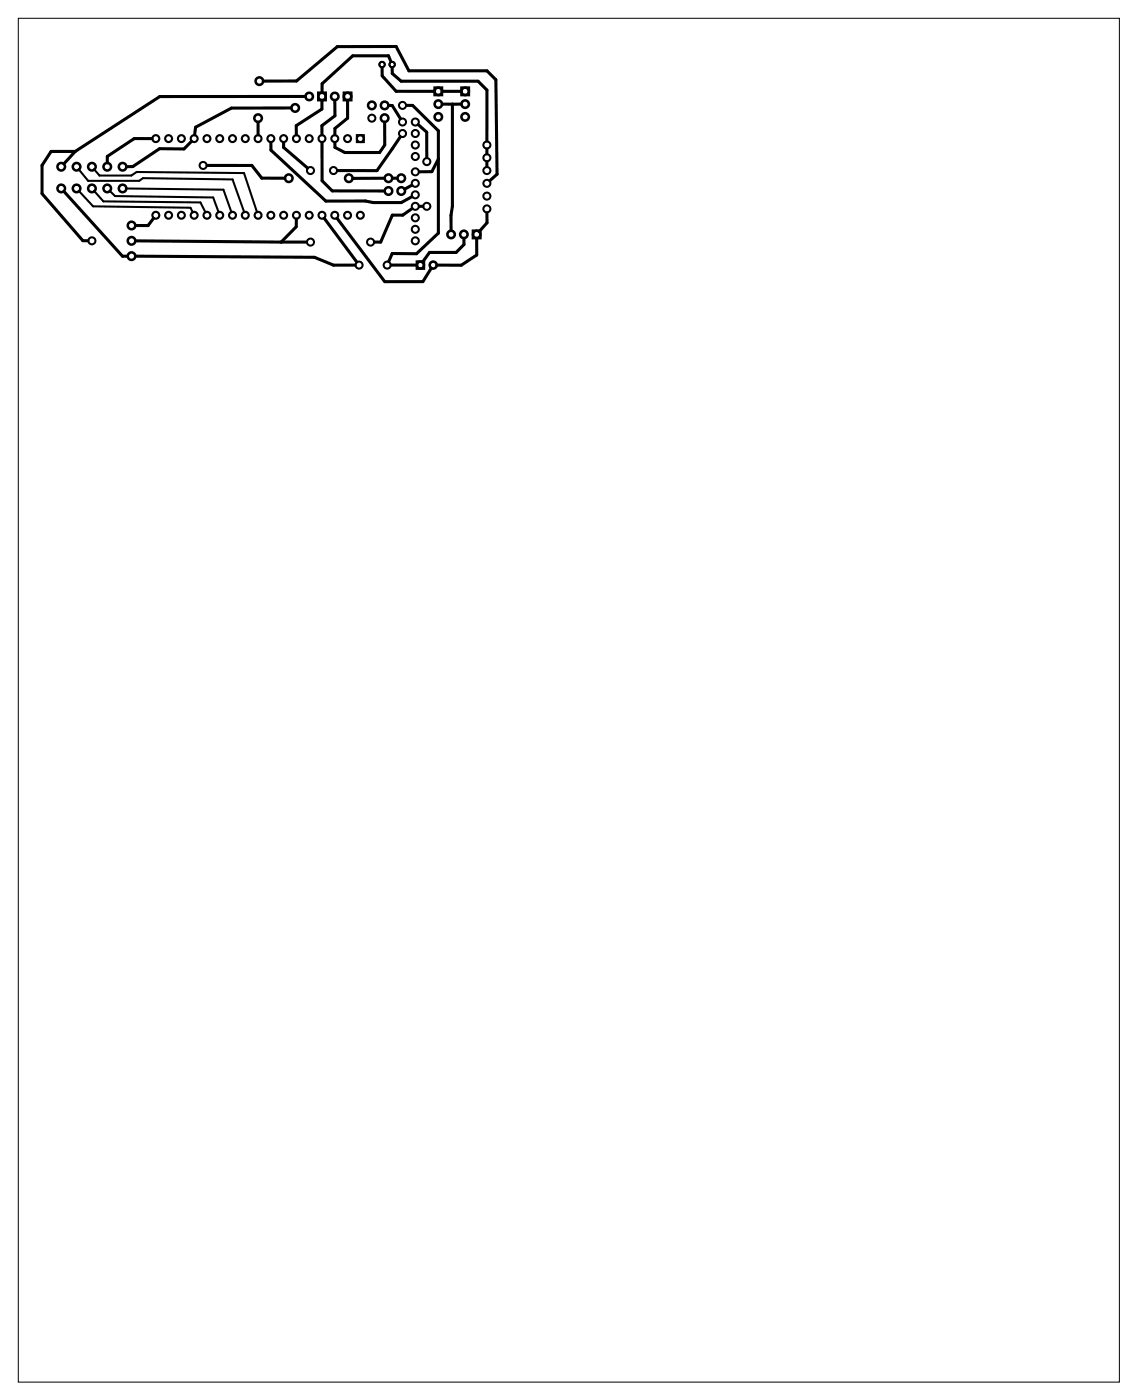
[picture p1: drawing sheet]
<svg xmlns="http://www.w3.org/2000/svg" width="226mm" height="278mm" viewBox="0 0 226 278" stroke-linecap="round" stroke-linejoin="round" font-family="sans-serif">
<path d="M3.6 3.6h218.8v271.2h-218.8z" fill="none" stroke="#000" stroke-width=".2"/>
<g fill="none" stroke="#000" stroke-width=".5">
<circle cx="51.5" cy="16.1" r=".75"/>
<circle cx="12.2" cy="37.5" r=".75"/>
<circle cx="12.2" cy="33.1" r=".75"/>
<circle cx="15.2" cy="37.5" r=".75"/>
<circle cx="15.2" cy="33.1" r=".75"/>
<circle cx="18.3" cy="37.5" r=".75"/>
<circle cx="18.3" cy="33.1" r=".75"/>
<circle cx="21.3" cy="33.1" r=".75"/>
<circle cx="21.3" cy="37.5" r=".75"/>
<circle cx="24.4" cy="33.1" r=".75"/>
<circle cx="24.4" cy="37.5" r=".75"/>
<circle cx="51.3" cy="23.5" r=".75"/>
<circle cx="57.4" cy="35.4" r=".75"/>
<circle cx="58.6" cy="21.5" r=".75"/>
<circle cx="69.3" cy="35.4" r=".75"/>
<circle cx="73.9" cy="21" r=".75"/>
<circle cx="76.4" cy="21" r=".75"/>
<circle cx="76.4" cy="23.5" r=".75"/>
<circle cx="77.2" cy="38" r=".75"/>
<circle cx="77.2" cy="35.4" r=".75"/>
<circle cx="79.7" cy="38" r=".75"/>
<circle cx="79.7" cy="35.4" r=".75"/>
<circle cx="26.1" cy="44.8" r=".75"/>
<circle cx="26.1" cy="47.9" r=".75"/>
<circle cx="26.1" cy="50.9" r=".75"/>
</g>
<g fill="none" stroke="#000" stroke-width=".51">
<path d="M63.2 18.4h1.5v1.5h-1.5zM68.3 18.4h1.5v1.5h-1.5zM86.4 17.4h1.4v1.5h-1.4zM91.7 17.4h1.5v1.5h-1.5zM82.8 52h1.4v1.4h-1.4zM94 45.9h1.5v1.4h-1.5z"/>
<circle cx="61.4" cy="19.2" r=".74"/>
<circle cx="64" cy="19.2" r=".74"/>
<circle cx="66.5" cy="19.2" r=".74"/>
<circle cx="69.1" cy="19.2" r=".74"/>
<circle cx="87.1" cy="18.2" r=".74"/>
<circle cx="92.4" cy="18.2" r=".74"/>
<circle cx="87.1" cy="20.7" r=".74"/>
<circle cx="87.1" cy="23.2" r=".74"/>
<circle cx="92.4" cy="20.7" r=".74"/>
<circle cx="92.4" cy="23.2" r=".74"/>
<circle cx="83.5" cy="52.7" r=".7"/>
<circle cx="86.1" cy="52.7" r=".7"/>
<circle cx="89.6" cy="46.6" r=".74"/>
<circle cx="92.2" cy="46.6" r=".74"/>
<circle cx="94.7" cy="46.6" r=".74"/>
</g>
<g fill="none" stroke="#000" stroke-width=".4">
<circle cx="40.4" cy="32.9" r=".7"/>
<circle cx="61.7" cy="33.9" r=".7"/>
<circle cx="66.3" cy="33.9" r=".7"/>
<circle cx="73.9" cy="23.5" r=".7"/>
<circle cx="80" cy="26.5" r=".7"/>
<circle cx="80" cy="24.3" r=".7"/>
<circle cx="80" cy="21" r=".7"/>
<circle cx="82.5" cy="34.2" r=".7"/>
<circle cx="82.5" cy="26.5" r=".7"/>
<circle cx="82.5" cy="24.3" r=".7"/>
<circle cx="82.5" cy="28.8" r=".7"/>
<circle cx="82.5" cy="38.7" r=".7"/>
<circle cx="82.5" cy="31.1" r=".7"/>
<circle cx="82.5" cy="36.4" r=".7"/>
<circle cx="84.8" cy="32.1" r=".7"/>
<circle cx="96.7" cy="39" r=".7"/>
<circle cx="96.7" cy="33.9" r=".7"/>
<circle cx="96.7" cy="36.4" r=".7"/>
<circle cx="96.7" cy="28.8" r=".7"/>
<circle cx="96.7" cy="31.4" r=".7"/>
<circle cx="18.3" cy="47.9" r=".7"/>
<circle cx="61.7" cy="48.1" r=".7"/>
<circle cx="71.3" cy="52.7" r=".7"/>
<circle cx="73.6" cy="48.1" r=".7"/>
<circle cx="76.9" cy="52.7" r=".7"/>
<circle cx="82.5" cy="43.3" r=".7"/>
<circle cx="82.5" cy="45.6" r=".7"/>
<circle cx="82.5" cy="41" r=".7"/>
<circle cx="82.5" cy="47.9" r=".7"/>
<circle cx="84.8" cy="41" r=".7"/>
<circle cx="96.7" cy="41.5" r=".7"/>
</g>
<g fill="none" stroke="#000" stroke-width=".42">
<path d="M70.9 26.9h1.4v1.3h-1.4z"/>
<circle cx="31" cy="27.6" r=".68"/>
<circle cx="33.5" cy="27.6" r=".68"/>
<circle cx="36" cy="27.6" r=".68"/>
<circle cx="38.6" cy="27.6" r=".68"/>
<circle cx="41.1" cy="27.6" r=".68"/>
<circle cx="43.7" cy="27.6" r=".68"/>
<circle cx="46.2" cy="27.6" r=".68"/>
<circle cx="48.7" cy="27.6" r=".68"/>
<circle cx="51.3" cy="27.6" r=".68"/>
<circle cx="53.8" cy="27.6" r=".68"/>
<circle cx="56.4" cy="27.6" r=".68"/>
<circle cx="58.9" cy="27.6" r=".68"/>
<circle cx="61.4" cy="27.6" r=".68"/>
<circle cx="64" cy="27.6" r=".68"/>
<circle cx="66.5" cy="27.6" r=".68"/>
<circle cx="69.1" cy="27.6" r=".68"/>
<circle cx="71.6" cy="27.6" r=".68"/>
<circle cx="31" cy="42.8" r=".68"/>
<circle cx="33.5" cy="42.8" r=".68"/>
<circle cx="36" cy="42.8" r=".68"/>
<circle cx="38.6" cy="42.8" r=".68"/>
<circle cx="41.1" cy="42.8" r=".68"/>
<circle cx="43.7" cy="42.8" r=".68"/>
<circle cx="46.2" cy="42.8" r=".68"/>
<circle cx="48.7" cy="42.8" r=".68"/>
<circle cx="51.3" cy="42.8" r=".68"/>
<circle cx="53.8" cy="42.8" r=".68"/>
<circle cx="56.4" cy="42.8" r=".68"/>
<circle cx="58.9" cy="42.8" r=".68"/>
<circle cx="61.4" cy="42.8" r=".68"/>
<circle cx="64" cy="42.8" r=".68"/>
<circle cx="66.5" cy="42.8" r=".68"/>
<circle cx="69.1" cy="42.8" r=".68"/>
<circle cx="71.6" cy="42.8" r=".68"/>
</g>
<g fill="none" stroke="#000" stroke-width=".37">
<circle cx="75.9" cy="12.8" r=".54"/>
<circle cx="77.9" cy="12.8" r=".54"/>
</g>
<g fill="none" stroke="#000" stroke-width=".61">
<path d="M52.3 16.1h6.6l8.1-6.8 11.7-.1 2.6 4.9h15.5l1.7 1.8 .3 18.7-1.5 1.3M60.7 19.2h-29l-16.8 10.9M64 19.9v1.8l-5.1 3.3v1.8M66.5 19.9l.1 3.1-2.6 2v1.8M69.1 19.9v3.6l-2.5 2-.1 1.3M75.9 13.5v1.6l2.8 3.1h7.6M77.7 12.2l-.5-1.1h-7.1l-6.1 5.6v1.7M77.9 13.5v1.1l1.8 1.5h15.3l1.8 1.8-.1 10.1M87.9 18.2h3.8M12.7 38l11.6 12.9h1.1M14.9 30.1l-2.2 2.5M14.9 30.1h-4.7l-1.8 2.8v5.6l8.1 9.4h1"/>
<path d="M30.2 27.6l-3.5-.1-5.4 3.6v1.3M38.1 28.1l-1.5 1.5h-4.9l-5.3 3.5h-1.3M41.1 32.9h8.9l2 2.5h4.6M51.3 24.3v2.5M53.8 28.3v1.6l11 10.1h7.8l1.5 .3h5.6l2.1-1.2M56.4 28.3v1l4.7 4.1M57.9 21.5h-11.9l-7.1 3.8-.2 1.5M64 28.3v7.6l2 2.1h10.4M76.4 35.4l-6.3 .1M76.4 24.3l.1 4.5-1.1 1.5h-6.9l-1.9-1-.1-1M77.2 21h.7l1.7 2.6M78 35.4h.9"/>
<path d="M79.5 27.2l-4.6 6.7h-7.8M80.8 21h1.2l5.1 5v20.3l-4.3 4.1h-4.9l-.7 1.6M81.8 36.8l-1.4 .8M83.1 24.8l1.7 1.5v5M87.1 31.6l-1.3 2.5-2.5 .1M87.9 20.7h2M89.9 20.7v20.3l-.3 1.8v3M91.7 20.7h-1.8M96.7 29.6v1M96.7 32.2v.9M26.9 47.9l29 .2M26.9 50.9l35.6 .3 3.8 1.5h4.3"/>
<path d="M30.5 43.4l-1.1 1.4h-2.5M55.9 48.1h5M58.9 43.6v1.5l-3 3M64.4 43.4l6.5 8.7M67 43.4l9.5 12.6h7.5l1.7-2.7M77.7 52.7h5.1M81.9 41.5l-1.9 1.3h-2l-2.4 5.3h-1.2M83.3 41h.7M92.2 47.4v1.2l-1.6 1.6h-5.2l-1.4 1.9M94.7 47.4v3.3l-3 2h-4.9M96.8 42.3v2l-1.6 1.7"/>
</g>
<path d="M15.6 33.6l1.9 2.4h10.2l.7-.6 17.8 .3 2.3 6.5M15.6 37.9l2.9 3.1 19.4 .3 .4 .9M18.7 33.6l1.1 1.3h6.3l1.1-.7 21.3 .2 2.6 7.8M18.7 37.9l1.8 2.1 19.3 .2 1 2.1M21.8 37.9l1.1 1.1 19.5 .3 1.1 2.9M25 37.5l19.4 .2 1.6 4.5" fill="none" stroke="#000" stroke-width=".41"/>
</svg>
